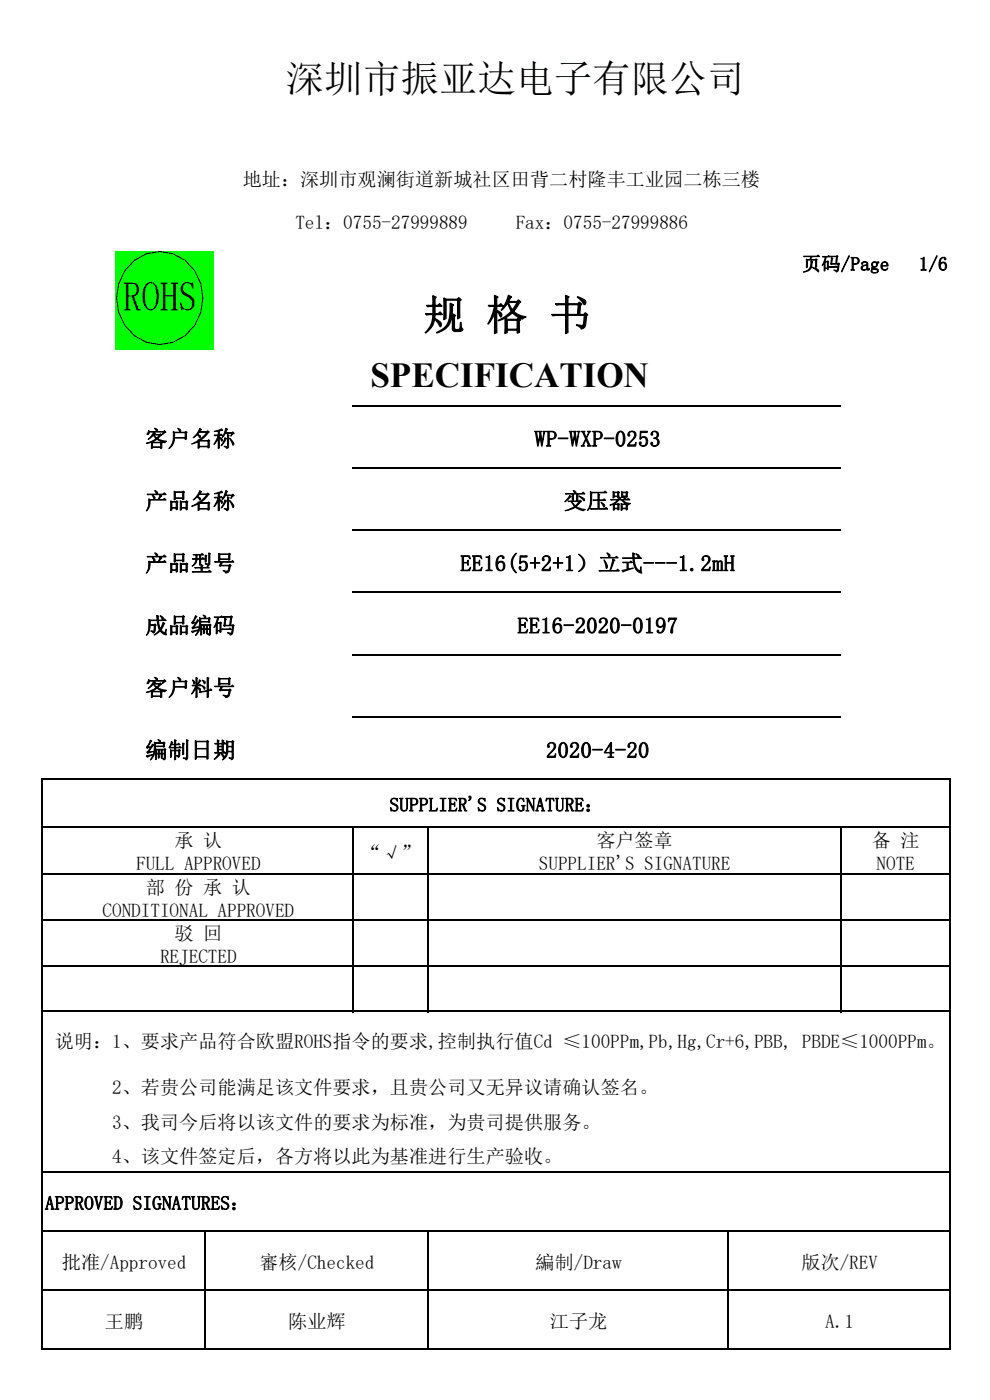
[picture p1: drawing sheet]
<svg xmlns="http://www.w3.org/2000/svg" width="210mm" height="297mm" viewBox="0 0 210 297" stroke-linecap="round" stroke-linejoin="round" font-family="sans-serif">
<defs><g id="words">
<text font-size="8.8" x="89.8" y="69.9">规 格 书</text>
<text font-size="8.7" x="26.1" y="66">ROHS</text>
<text font-size="8.1" x="60.6" y="19.5">深圳市振亚达电子有限公司</text>
<text font-size="7.5" x="78.6" y="82.2">SPECIFICATION</text>
<g font-size="4.7">
<text x="30.8" y="94.7">客户名称</text>
<text x="113.4" y="94.7">WP-WXP-0253</text>
<text x="30.8" y="107.9">产品名称</text>
<text x="119.6" y="107.9">变压器</text>
<text x="30.8" y="121.1">产品型号</text>
<text x="97.6" y="121.1">EE16(5+2+1）立式---1.2mH</text>
<text x="30.8" y="134.3">成品编码</text>
<text x="109.7" y="134.3">EE16-2020-0197</text>
<text x="30.8" y="147.6">客户料号</text>
<text x="30.8" y="160.8">编制日期</text>
<text x="115.8" y="160.8">2020-4-20</text>
</g>
<g font-size="4.1">
<text x="51.5" y="39.4">地址：深圳市观澜街道新城社区田背二村隆丰工业园二栋三楼</text>
<text x="62.7" y="48.5">Tel：0755-27999889</text>
<text x="109.4" y="48.5">Fax：0755-27999886</text>
<text x="170.1" y="57.4">页码/Page</text>
<text x="194.9" y="57.4">1/6</text>
<text x="34.2" y="90.2">戶CUSTOMER：</text>
<text x="82.6" y="172.1">SUPPLIER'S SIGNATURE：</text>
<text x="37" y="179.7">承 认</text>
<text x="126.5" y="179.7">客户签章</text>
<text x="184.9" y="179.7">备 注</text>
<text x="28.9" y="184.6">FULL APPROVED</text>
<text x="76.9" y="182.2">“√”</text>
<text x="114.3" y="184.6">SUPPLIER'S SIGNATURE</text>
<text x="185.9" y="184.6">NOTE</text>
<text x="30.9" y="189.7">部 份 承 认</text>
<text x="21.8" y="194.6">CONDITIONAL APPROVED</text>
<text x="37" y="199.4">驳 回</text>
<text x="34" y="204.3">REJECTED</text>
<text x="11.6" y="222.4">说明：1、要求产品符合欧盟ROHS指令的要求,控制执行值Cd ≤100PPm,Pb,Hg,Cr+6,PBB, PBDE≤1000PPm。</text>
<text x="23.8" y="232.1">2、若贵公司能满足该文件要求，且贵公司又无异议请确认签名。</text>
<text x="23.8" y="239.4">3、我司今后将以该文件的要求为标准，为贵司提供服务。</text>
<text x="23.8" y="246.7">4、该文件签定后，各方将以此为基准进行生产验收。</text>
<text x="9.6" y="256.6">APPROVED SIGNATURES：</text>
<text x="13.1" y="269.1">批准/Approved</text>
<text x="55" y="269.1">審核/Checked</text>
<text x="113.6" y="269.1">編制/Draw</text>
<text x="170" y="269.1">版次/REV</text>
<text x="22.3" y="281.7">王鹏</text>
<text x="61.1" y="281.7">陈业辉</text>
<text x="116.6" y="281.7">江子龙</text>
<text x="175.1" y="281.7">A.1</text>
</g>
</g></defs>
<g fill="none" stroke="#000" stroke-width=".34">
<path d="M74.8 86.1h103.7M74.8 99.3h103.7M74.8 112.5h103.7M74.8 125.7h103.7M74.8 138.9h103.7M74.8 152.1h103.7M8.7 165.3h192.9M8.7 175.4h192.9M8.9 165.1v121.2M74.9 175.2v39.5M90.7 175.2v39.5M178.3 175.2v39.5"/>
<path d="M201.4 165.1v121.2M8.7 185.5h192.9M8.7 195.2h192.9M8.7 204.9h192.9M8.7 214.5h192.9M8.7 248.6h192.9M8.7 261.1h192.9M8.7 273.6h192.9M43.4 260.9v25.4M90.7 260.9v25.4M154.4 260.9v25.4M8.7 286.2h192.9"/>
</g>
<path d="M24.6 53.4h20.8v20.9h-20.8z" fill-rule="evenodd" fill="#0f0"/>
<path d="M28.5 55.2a8.9 8.9 0 0 1 14.1 5 9.8 9.8 0 0 1-8.7 12.9 9.8 9.8 0 0 1-8.7-12.9l1.3-2.8z" fill="none" stroke="#000" stroke-width=".21"/>
<g fill="#fff">
<path d="M21.3 86h39.8v.2h-39.8z" fill-rule="evenodd"/>
<path d="M21.3 86h39.8v.2h-39.8z" fill-rule="evenodd"/>
<path d="M21.3 86h39.8v.2h-39.8z" fill-rule="evenodd"/>
<path d="M21.3 152.1h37.8v.2h-37.8z" fill-rule="evenodd"/>
</g>
<use href="#words"/>
</svg>
